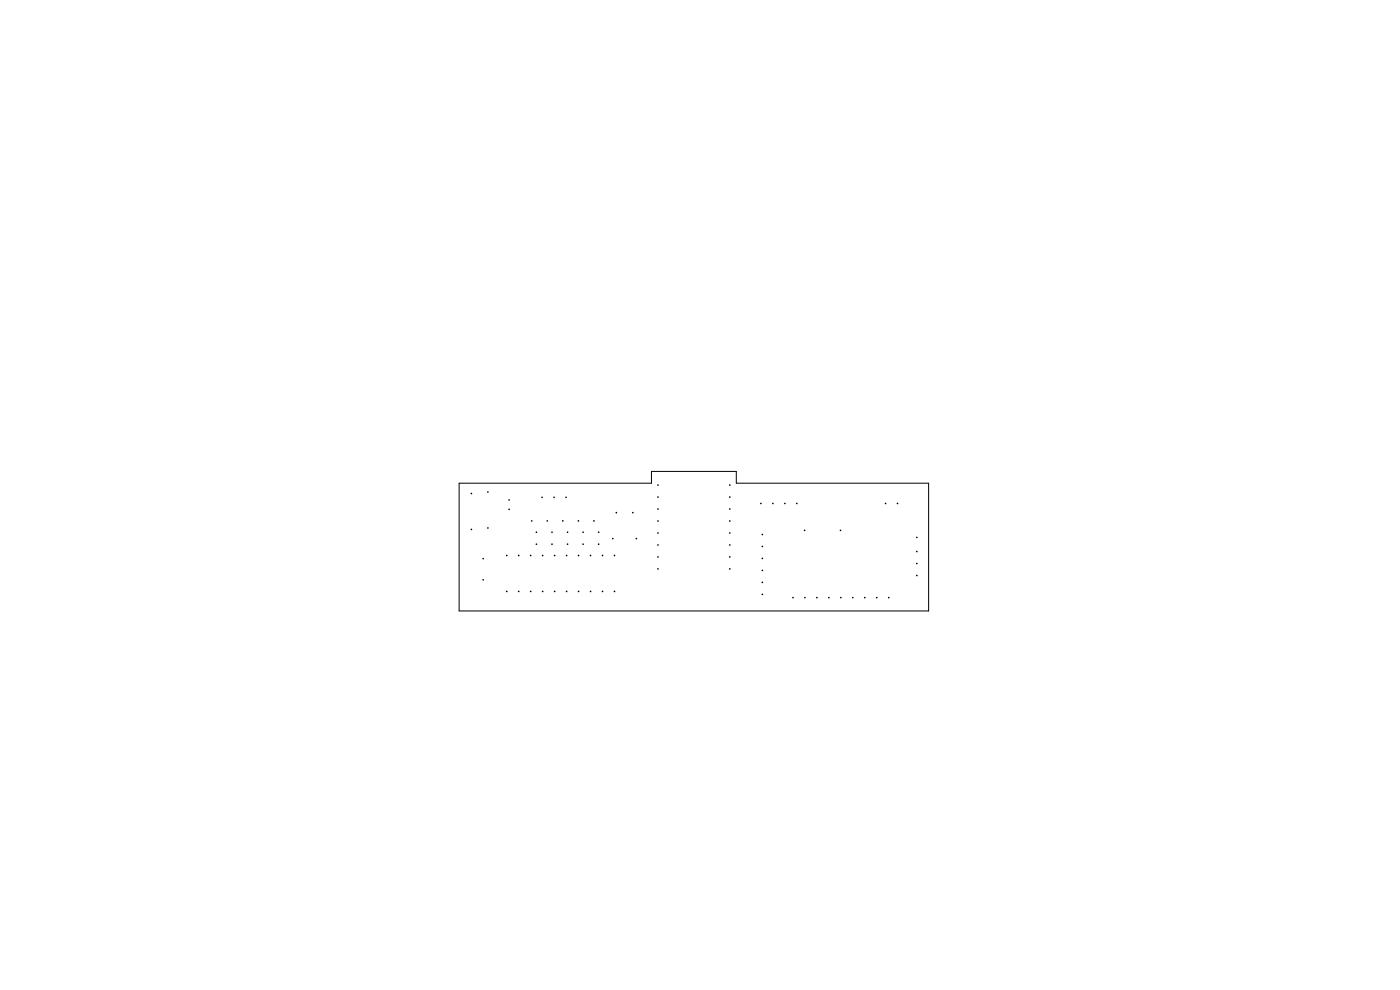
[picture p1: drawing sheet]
<svg xmlns="http://www.w3.org/2000/svg" width="297mm" height="210mm" viewBox="0 0 297 210" stroke-linecap="round" stroke-linejoin="round" font-family="sans-serif">
<path d="M97.4 102.5h40.8v-2.5h18v2.5h40.8v27.1h-99.6z" fill="none" stroke="#000" stroke-width=".21"/>
<g fill="#000">
<circle cx="100" cy="104.7" r=".18"/>
<circle cx="100" cy="112.3" r=".18"/>
<circle cx="102.5" cy="118.5" r=".18"/>
<circle cx="103.5" cy="104.4" r=".17"/>
<circle cx="103.5" cy="112" r=".17"/>
<circle cx="107.5" cy="117.8" r=".17"/>
<circle cx="108" cy="106" r=".17"/>
<circle cx="108" cy="108" r=".17"/>
<circle cx="110" cy="117.8" r=".17"/>
<circle cx="112.6" cy="117.8" r=".17"/>
<circle cx="112.8" cy="110.5" r=".18"/>
<circle cx="113.8" cy="112.9" r=".17"/>
<circle cx="113.8" cy="115.4" r=".17"/>
<circle cx="115" cy="105.5" r=".17"/>
<circle cx="115.1" cy="117.8" r=".17"/>
<circle cx="116.1" cy="110.5" r=".18"/>
<circle cx="117.1" cy="115.4" r=".17"/>
<circle cx="117.1" cy="112.9" r=".17"/>
<circle cx="117.5" cy="105.5" r=".17"/>
<circle cx="117.7" cy="117.8" r=".17"/>
<circle cx="119.4" cy="110.5" r=".18"/>
<circle cx="120.1" cy="105.5" r=".17"/>
<circle cx="120.2" cy="117.8" r=".17"/>
<circle cx="120.4" cy="115.4" r=".18"/>
<circle cx="120.4" cy="112.9" r=".18"/>
<circle cx="122.7" cy="110.5" r=".18"/>
<circle cx="122.7" cy="117.8" r=".17"/>
<circle cx="123.7" cy="115.4" r=".17"/>
<circle cx="123.7" cy="112.9" r=".17"/>
<circle cx="125.3" cy="117.8" r=".17"/>
<circle cx="126" cy="110.5" r=".18"/>
<circle cx="127" cy="112.9" r=".17"/>
<circle cx="127" cy="115.4" r=".17"/>
<circle cx="127.8" cy="117.8" r=".17"/>
<circle cx="130" cy="114.2" r=".17"/>
<circle cx="130.4" cy="117.8" r=".17"/>
<circle cx="130.8" cy="108.8" r=".18"/>
<circle cx="134.3" cy="108.8" r=".17"/>
<circle cx="135" cy="114.2" r=".17"/>
<circle cx="139.6" cy="108" r=".17"/>
<circle cx="139.6" cy="105.4" r=".17"/>
<circle cx="139.6" cy="110.5" r=".17"/>
<circle cx="139.6" cy="118.1" r=".17"/>
<circle cx="139.6" cy="102.9" r=".17"/>
<circle cx="139.6" cy="113.1" r=".17"/>
<circle cx="139.6" cy="115.6" r=".17"/>
<circle cx="154.8" cy="102.9" r=".17"/>
<circle cx="154.8" cy="110.5" r=".17"/>
<circle cx="154.8" cy="113.1" r=".17"/>
<circle cx="154.8" cy="115.6" r=".17"/>
<circle cx="154.8" cy="105.4" r=".17"/>
<circle cx="154.8" cy="108" r=".17"/>
<circle cx="154.8" cy="118.1" r=".17"/>
<circle cx="161.4" cy="106.8" r=".18"/>
<circle cx="161.7" cy="115.9" r=".17"/>
<circle cx="161.7" cy="118.5" r=".17"/>
<circle cx="161.7" cy="113.4" r=".17"/>
<circle cx="164" cy="106.8" r=".18"/>
<circle cx="166.5" cy="106.8" r=".18"/>
<circle cx="169" cy="106.8" r=".18"/>
<circle cx="170.7" cy="112.5" r=".18"/>
<circle cx="178.3" cy="112.5" r=".18"/>
<circle cx="187.9" cy="106.8" r=".18"/>
<circle cx="190.4" cy="106.8" r=".18"/>
<circle cx="194.5" cy="117" r=".17"/>
<circle cx="194.5" cy="119.5" r=".17"/>
<circle cx="194.5" cy="114" r=".17"/>
<circle cx="102.5" cy="123" r=".17"/>
<circle cx="107.5" cy="125.5" r=".17"/>
<circle cx="110" cy="125.5" r=".17"/>
<circle cx="112.6" cy="125.5" r=".17"/>
<circle cx="115.1" cy="125.5" r=".17"/>
<circle cx="117.7" cy="125.5" r=".17"/>
<circle cx="120.2" cy="125.5" r=".17"/>
<circle cx="122.7" cy="125.5" r=".17"/>
<circle cx="125.3" cy="125.5" r=".17"/>
<circle cx="127.8" cy="125.5" r=".17"/>
<circle cx="130.4" cy="125.5" r=".17"/>
<circle cx="139.6" cy="120.7" r=".17"/>
<circle cx="154.8" cy="120.7" r=".17"/>
<circle cx="161.7" cy="123.5" r=".17"/>
<circle cx="161.7" cy="121" r=".17"/>
<circle cx="161.7" cy="126.1" r=".17"/>
<circle cx="168.2" cy="126.8" r=".17"/>
<circle cx="170.8" cy="126.8" r=".17"/>
<circle cx="173.3" cy="126.8" r=".17"/>
<circle cx="175.8" cy="126.8" r=".17"/>
<circle cx="178.4" cy="126.8" r=".17"/>
<circle cx="180.9" cy="126.8" r=".17"/>
<circle cx="183.5" cy="126.8" r=".17"/>
<circle cx="186" cy="126.8" r=".17"/>
<circle cx="188.5" cy="126.8" r=".17"/>
<circle cx="194.5" cy="122.1" r=".17"/>
</g>
</svg>
